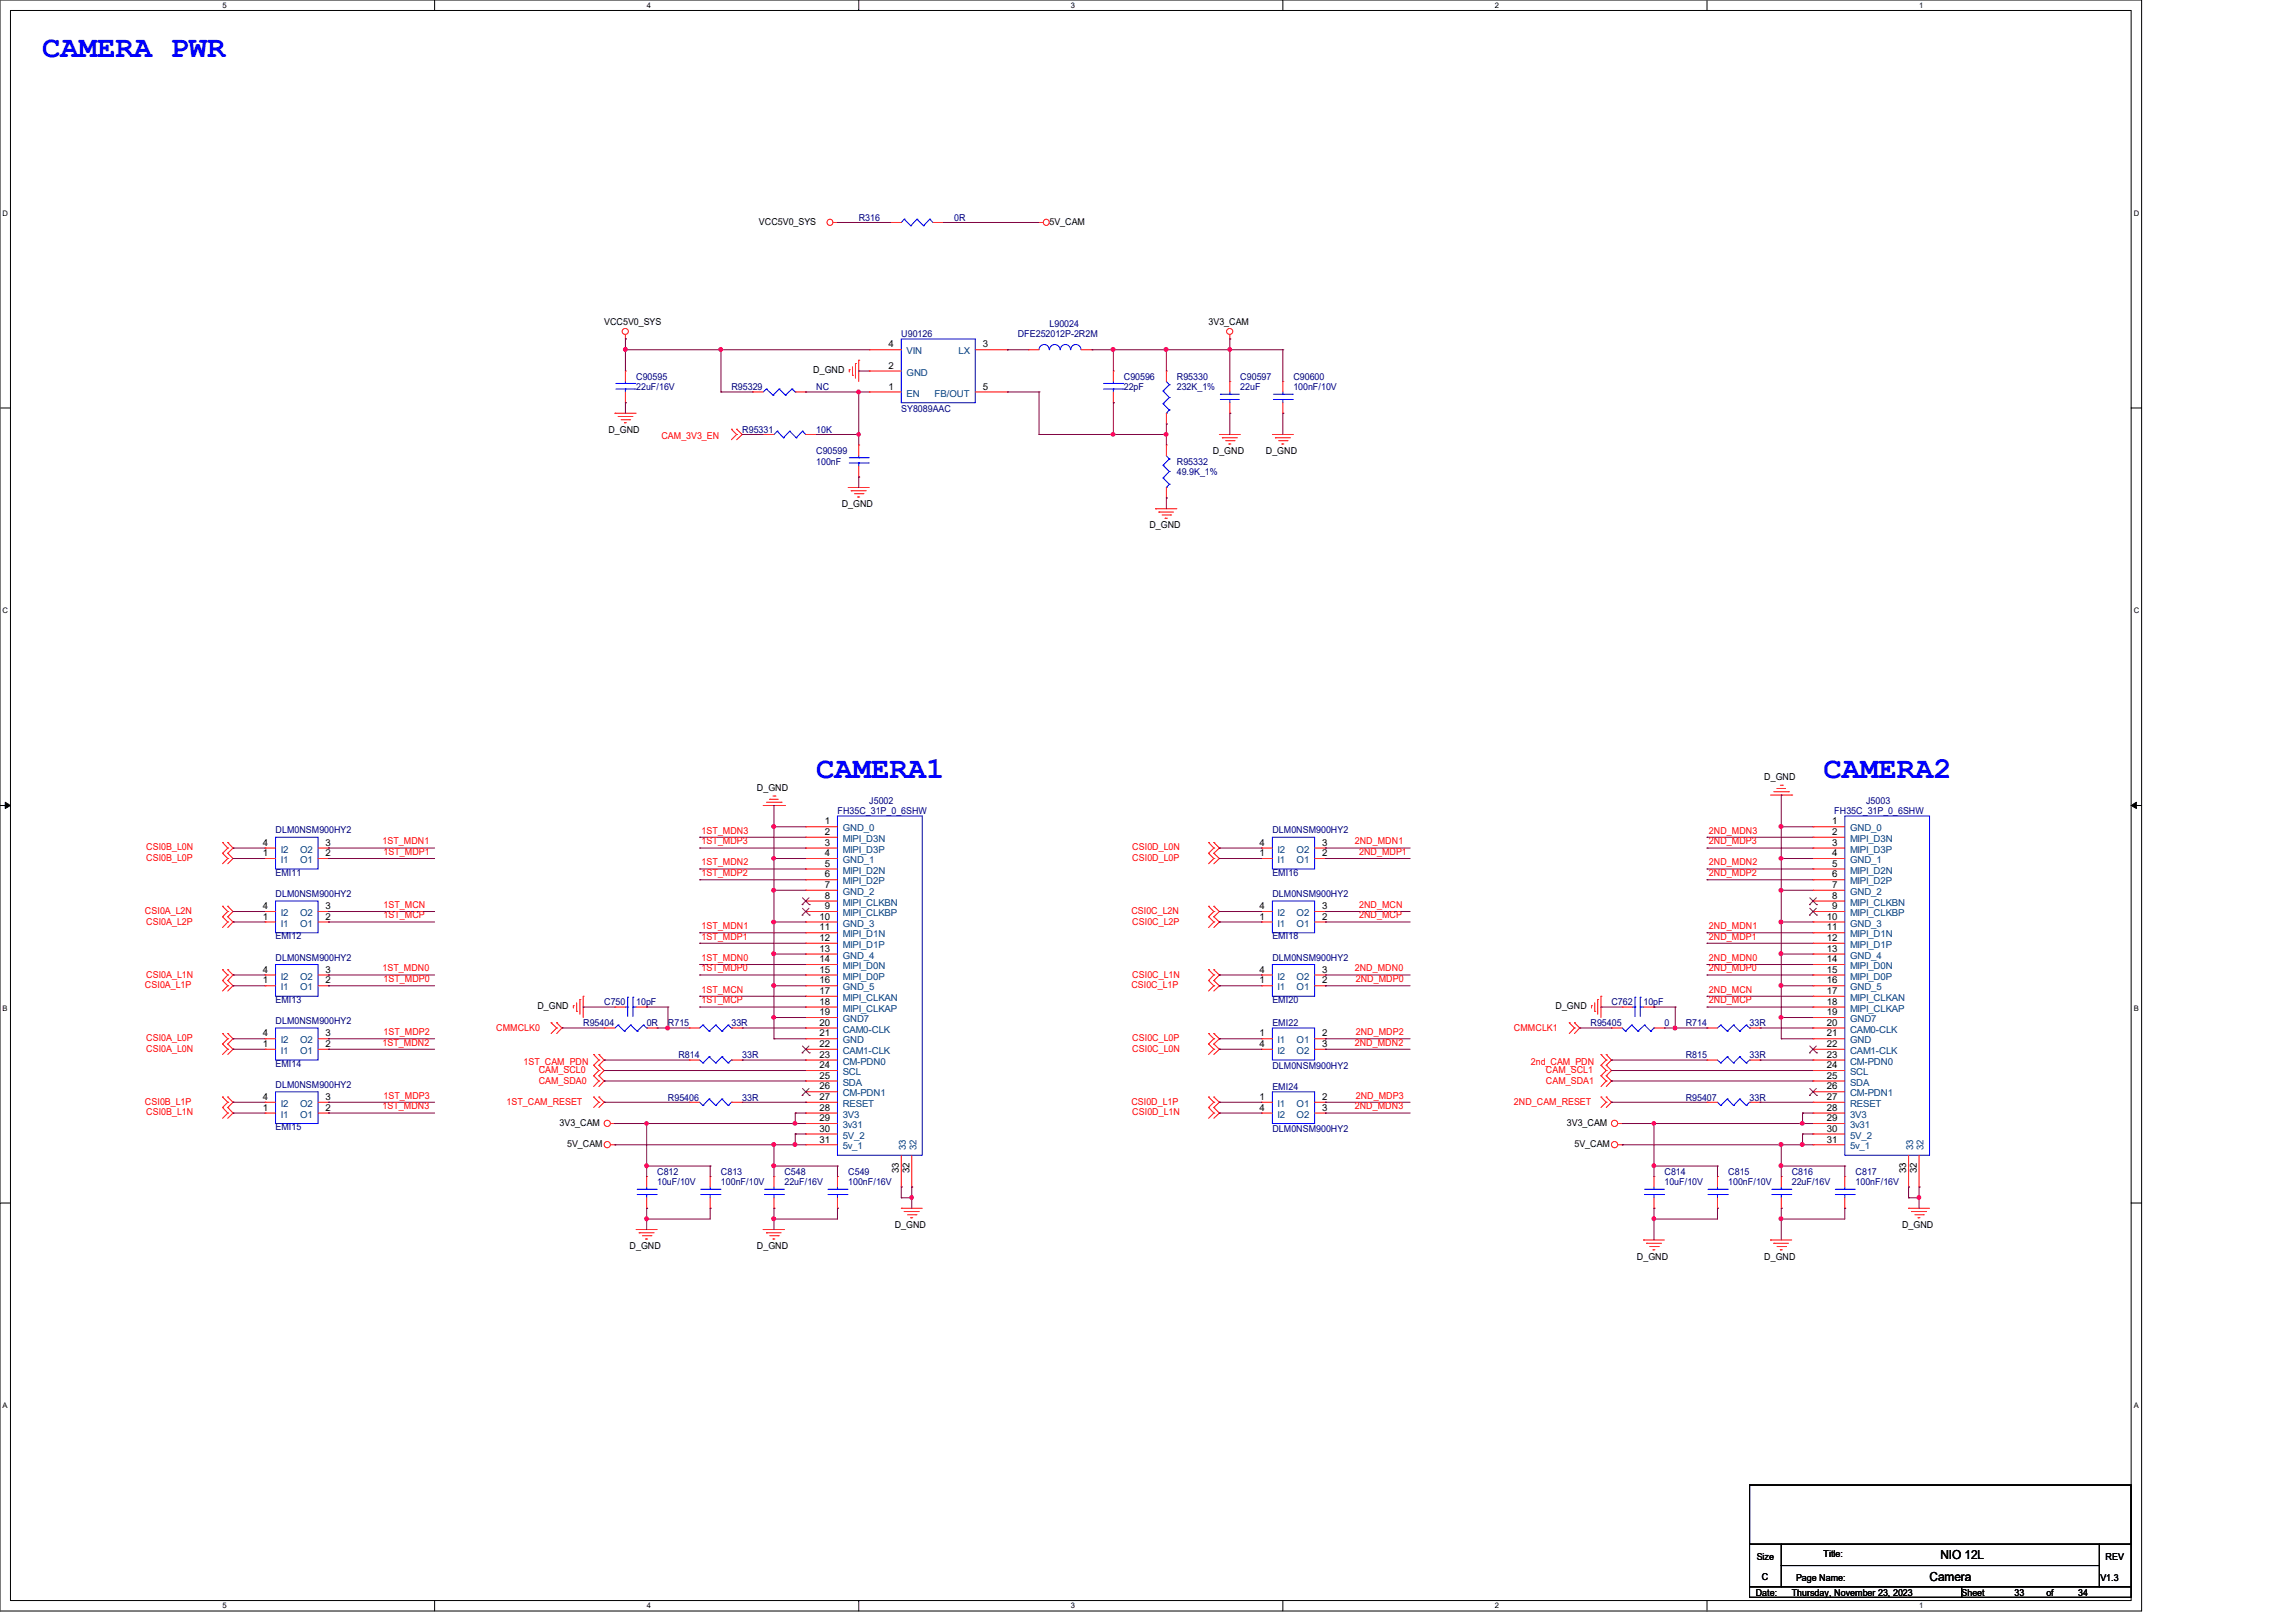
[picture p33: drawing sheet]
<svg xmlns="http://www.w3.org/2000/svg" width="297mm" height="210mm" viewBox="0 0 297 210" stroke-linecap="round" stroke-linejoin="round" font-family="sans-serif">
<defs><g id="words">
<g font-size="3.9" fill="#00f">
<text x="5.5" y="7.4">CAMERA PWR</text>
<text x="105.6" y="100.7">CAMERA1</text>
<text x="235.9" y="100.7">CAMERA2</text>
</g>
<g font-size="1.6">
<text x="251" y="201.7">NIO 12L</text>
<text x="249.6" y="204.6">Camera</text>
</g>
<g font-size="1.2">
<text x="98.2" y="29.1">VCC5V0_SYS</text>
<text x="135.8" y="29.1">5V_CAM</text>
<text x="78.1" y="42">VCC5V0_SYS</text>
<text x="156.3" y="42">3V3_CAM</text>
<text x="114.9" y="47.7">2</text>
<text x="114.9" y="45">4</text>
<text x="127.1" y="45">3</text>
<text x="105.2" y="48.3">D_GND</text>
<text x="114.9" y="50.4">1</text>
<text x="127.1" y="50.4">5</text>
<text x="78.7" y="56">D_GND</text>
<text x="156.9" y="58.7">D_GND</text>
<text x="163.7" y="58.7">D_GND</text>
<text x="108.9" y="65.6">D_GND</text>
<text x="148.7" y="68.3">D_GND</text>
<text x="228.2" y="101">D_GND</text>
<text x="97.9" y="102.4">D_GND</text>
<text x="106.7" y="106.7">1</text>
<text x="237" y="106.7">1</text>
<text x="34" y="110.8">1</text>
<text x="34" y="109.4">4</text>
<text x="42.1" y="110.8">2</text>
<text x="42.1" y="109.4">3</text>
<text x="106.7" y="108">2</text>
<text x="106.7" y="109.4">3</text>
<text x="106.7" y="112.1">5</text>
<text x="106.7" y="113.5">6</text>
<text x="106.7" y="110.8">4</text>
<text x="162.9" y="110.8">1</text>
<text x="162.9" y="109.4">4</text>
<text x="171" y="110.8">2</text>
<text x="171" y="109.4">3</text>
<text x="237" y="108">2</text>
<text x="237" y="109.4">3</text>
<text x="237" y="112.1">5</text>
<text x="237" y="113.5">6</text>
<text x="237" y="110.8">4</text>
<text x="34" y="119">1</text>
<text x="34" y="117.6">4</text>
<text x="42.1" y="119">2</text>
<text x="42.1" y="117.6">3</text>
<text x="106" y="119">10</text>
<text x="106.7" y="114.9">7</text>
<text x="106.7" y="116.3">8</text>
<text x="106.7" y="117.6">9</text>
<text x="162.9" y="119">1</text>
<text x="162.9" y="117.6">4</text>
<text x="171" y="119">2</text>
<text x="171" y="117.6">3</text>
<text x="236.3" y="119">10</text>
<text x="237" y="114.9">7</text>
<text x="237" y="116.3">8</text>
<text x="237" y="117.6">9</text>
<text x="34" y="125.9">4</text>
<text x="42.1" y="125.9">3</text>
<text x="106" y="120.4">11</text>
<text x="106" y="121.8">12</text>
<text x="106" y="123.1">13</text>
<text x="106" y="124.5">14</text>
<text x="106" y="125.9">15</text>
<text x="162.9" y="125.9">4</text>
<text x="171" y="125.9">3</text>
<text x="236.3" y="120.4">11</text>
<text x="236.3" y="121.8">12</text>
<text x="236.3" y="123.1">13</text>
<text x="236.3" y="124.5">14</text>
<text x="236.3" y="125.9">15</text>
<text x="34" y="127.3">1</text>
<text x="42.1" y="127.3">2</text>
<text x="69.5" y="130.6">D_GND</text>
<text x="106" y="127.3">16</text>
<text x="106" y="128.6">17</text>
<text x="106" y="130">18</text>
<text x="106" y="131.4">19</text>
<text x="162.9" y="127.3">1</text>
<text x="171" y="127.3">2</text>
<text x="201.2" y="130.6">D_GND</text>
<text x="236.3" y="127.3">16</text>
<text x="236.3" y="128.6">17</text>
<text x="236.3" y="130">18</text>
<text x="236.3" y="131.4">19</text>
<text x="34" y="135.5">1</text>
<text x="34" y="134.1">4</text>
<text x="42.1" y="135.5">2</text>
<text x="42.1" y="134.1">3</text>
<text x="106" y="132.7">20</text>
<text x="106" y="134.1">21</text>
<text x="106" y="135.5">22</text>
<text x="106" y="136.9">23</text>
<text x="162.9" y="134.1">1</text>
<text x="162.9" y="135.5">4</text>
<text x="171" y="134.1">2</text>
<text x="171" y="135.5">3</text>
<text x="236.3" y="132.7">20</text>
<text x="236.3" y="134.1">21</text>
<text x="236.3" y="135.5">22</text>
<text x="236.3" y="136.9">23</text>
<text x="34" y="143.7">1</text>
<text x="34" y="142.3">4</text>
<text x="42.1" y="143.7">2</text>
<text x="42.1" y="142.3">3</text>
<text x="106" y="138.2">24</text>
<text x="106" y="139.6">25</text>
<text x="106" y="141">26</text>
<text x="106" y="142.3">27</text>
<text x="106" y="143.7">28</text>
<text x="162.9" y="142.3">1</text>
<text x="162.9" y="143.7">4</text>
<text x="171" y="142.3">2</text>
<text x="171" y="143.7">3</text>
<text x="236.3" y="138.2">24</text>
<text x="236.3" y="139.6">25</text>
<text x="236.3" y="141">26</text>
<text x="236.3" y="142.3">27</text>
<text x="236.3" y="143.7">28</text>
<text x="72.4" y="145.7">3V3_CAM</text>
<text x="73.4" y="148.4">5V_CAM</text>
<text x="106" y="145.1">29</text>
<text x="106" y="146.4">30</text>
<text x="106" y="147.8">31</text>
<text x="202.7" y="145.7">3V3_CAM</text>
<text x="203.7" y="148.4">5V_CAM</text>
<text x="236.3" y="145.1">29</text>
<text x="236.3" y="146.4">30</text>
<text x="236.3" y="147.8">31</text>
<text x="116.3" y="151.8" transform="rotate(-90 116.3 151.8)">33</text>
<text x="117.6" y="151.8" transform="rotate(-90 117.6 151.8)">32</text>
<text x="246.6" y="151.8" transform="rotate(-90 246.6 151.8)">33</text>
<text x="247.9" y="151.8" transform="rotate(-90 247.9 151.8)">32</text>
<text x="81.4" y="161.6">D_GND</text>
<text x="97.9" y="161.6">D_GND</text>
<text x="115.7" y="158.9">D_GND</text>
<text x="246" y="158.9">D_GND</text>
<text x="211.8" y="163">D_GND</text>
<text x="228.2" y="163">D_GND</text>
<text x="227.2" y="201.8">Size</text>
<text x="235.9" y="201.5">Title:</text>
<text x="272.4" y="201.8">REV</text>
<text x="227.1" y="206.5">Date:</text>
<text x="227.9" y="204.4">C</text>
<text x="231.8" y="206.5">Thursday, November 23, 2023</text>
<text x="232.3" y="204.6">Page Name:</text>
<text x="253.7" y="206.5">Sheet</text>
<text x="260.6" y="206.5">33</text>
<text x="264.7" y="206.5">of</text>
<text x="268.8" y="206.5">34</text>
<text x="271.7" y="204.6">V1.3</text>
</g>
<g font-size="1.2" fill="#00007f">
<text x="111.1" y="28.6">R316</text>
<text x="123.4" y="28.6">0R</text>
<text x="116.6" y="43.6">U90126</text>
<text x="131.7" y="43.6">DFE252012P-2R2M</text>
<text x="135.8" y="42.3">L90024</text>
<text x="82.3" y="49.2">C90595</text>
<text x="82.3" y="50.5">22uF/16V</text>
<text x="94.6" y="50.5">R95329</text>
<text x="105.6" y="50.5">NC</text>
<text x="116.6" y="53.3">SY8089AAC</text>
<text x="145.4" y="49.2">C90596</text>
<text x="145.4" y="50.5">22pF</text>
<text x="152.2" y="49.2">R95330</text>
<text x="152.2" y="50.5">232K_1%</text>
<text x="160.4" y="49.2">C90597</text>
<text x="160.4" y="50.5">22uF</text>
<text x="167.3" y="49.2">C90600</text>
<text x="167.3" y="50.5">100nF/10V</text>
<text x="96" y="56">R95331</text>
<text x="105.6" y="56">10K</text>
<text x="105.6" y="58.7">C90599</text>
<text x="105.6" y="60.1">100nF</text>
<text x="152.2" y="60.1">R95332</text>
<text x="152.2" y="61.5">49.9K_1%</text>
<text x="35.6" y="107.8">DLM0NSM900HY2</text>
<text x="108.3" y="105.4">FH35C_31P_0_6SHW</text>
<text x="112.4" y="104">J5002</text>
<text x="164.6" y="107.8">DLM0NSM900HY2</text>
<text x="237.3" y="105.4">FH35C_31P_0_6SHW</text>
<text x="241.4" y="104">J5003</text>
<text x="35.6" y="113.3">EMI11</text>
<text x="164.6" y="113.3">EMI16</text>
<text x="35.6" y="116.1">DLM0NSM900HY2</text>
<text x="164.6" y="116.1">DLM0NSM900HY2</text>
<text x="35.6" y="121.5">EMI12</text>
<text x="35.6" y="124.3">DLM0NSM900HY2</text>
<text x="164.6" y="121.5">EMI18</text>
<text x="164.6" y="124.3">DLM0NSM900HY2</text>
<text x="35.6" y="129.8">EMI13</text>
<text x="78.1" y="130">C750</text>
<text x="82.3" y="130">10pF</text>
<text x="164.6" y="129.8">EMI20</text>
<text x="208.4" y="130">C762</text>
<text x="212.6" y="130">10pF</text>
<text x="35.6" y="132.5">DLM0NSM900HY2</text>
<text x="75.4" y="132.8">R95404</text>
<text x="83.7" y="132.8">0R</text>
<text x="86.4" y="132.8">R715</text>
<text x="87.8" y="136.9">R814</text>
<text x="94.6" y="132.8">33R</text>
<text x="96" y="136.9">33R</text>
<text x="164.6" y="132.8">EMI22</text>
<text x="205.7" y="132.8">R95405</text>
<text x="215.3" y="132.8">0</text>
<text x="218.1" y="136.9">R815</text>
<text x="218.1" y="132.8">R714</text>
<text x="226.3" y="136.9">33R</text>
<text x="226.3" y="132.8">33R</text>
<text x="35.6" y="138">EMI14</text>
<text x="35.6" y="140.8">DLM0NSM900HY2</text>
<text x="86.4" y="142.4">R95406</text>
<text x="96" y="142.4">33R</text>
<text x="164.6" y="138.3">DLM0NSM900HY2</text>
<text x="164.6" y="141">EMI24</text>
<text x="218.1" y="142.4">R95407</text>
<text x="226.3" y="142.4">33R</text>
<text x="35.6" y="146.3">EMI15</text>
<text x="164.6" y="146.5">DLM0NSM900HY2</text>
<text x="85" y="152">C812</text>
<text x="85" y="153.4">10uF/10V</text>
<text x="93.3" y="152">C813</text>
<text x="93.3" y="153.4">100nF/10V</text>
<text x="101.5" y="152">C548</text>
<text x="101.5" y="153.4">22uF/16V</text>
<text x="109.7" y="152">C549</text>
<text x="109.7" y="153.4">100nF/16V</text>
<text x="215.3" y="152">C814</text>
<text x="215.3" y="153.4">10uF/10V</text>
<text x="223.6" y="152">C815</text>
<text x="223.6" y="153.4">100nF/10V</text>
<text x="231.8" y="152">C816</text>
<text x="231.8" y="153.4">22uF/16V</text>
<text x="240" y="152">C817</text>
<text x="240" y="153.4">100nF/16V</text>
</g>
<g font-size="1.2" fill="#003f7f">
<text x="117.3" y="45.8">VIN</text>
<text x="124" y="45.8">LX</text>
<text x="117.3" y="51.3">EN</text>
<text x="117.3" y="48.6">GND</text>
<text x="120.9" y="51.3">FB/OUT</text>
<text x="109" y="107.6">GND_0</text>
<text x="239.3" y="107.6">GND_0</text>
<text x="36.3" y="111.7">I1</text>
<text x="36.3" y="110.3">I2</text>
<text x="38.8" y="111.7">O1</text>
<text x="38.8" y="110.3">O2</text>
<text x="109" y="108.9">MIPI_D3N</text>
<text x="109" y="110.3">MIPI_D3P</text>
<text x="109" y="113">MIPI_D2N</text>
<text x="109" y="111.7">GND_1</text>
<text x="165.3" y="111.7">I1</text>
<text x="165.3" y="110.3">I2</text>
<text x="167.7" y="111.7">O1</text>
<text x="167.7" y="110.3">O2</text>
<text x="239.3" y="108.9">MIPI_D3N</text>
<text x="239.3" y="110.3">MIPI_D3P</text>
<text x="239.3" y="113">MIPI_D2N</text>
<text x="239.3" y="111.7">GND_1</text>
<text x="36.3" y="119.9">I1</text>
<text x="36.3" y="118.5">I2</text>
<text x="38.8" y="119.9">O1</text>
<text x="38.8" y="118.5">O2</text>
<text x="109" y="115.8">GND_2</text>
<text x="109" y="114.4">MIPI_D2P</text>
<text x="109" y="117.2">MIPI_CLKBN</text>
<text x="109" y="118.5">MIPI_CLKBP</text>
<text x="109" y="119.9">GND_3</text>
<text x="165.3" y="119.9">I1</text>
<text x="165.3" y="118.5">I2</text>
<text x="167.7" y="119.9">O1</text>
<text x="167.7" y="118.5">O2</text>
<text x="239.3" y="115.8">GND_2</text>
<text x="239.3" y="114.4">MIPI_D2P</text>
<text x="239.3" y="117.2">MIPI_CLKBN</text>
<text x="239.3" y="118.5">MIPI_CLKBP</text>
<text x="239.3" y="119.9">GND_3</text>
<text x="109" y="121.3">MIPI_D1N</text>
<text x="109" y="122.6">MIPI_D1P</text>
<text x="109" y="124">GND_4</text>
<text x="109" y="125.4">MIPI_D0N</text>
<text x="239.3" y="121.3">MIPI_D1N</text>
<text x="239.3" y="122.6">MIPI_D1P</text>
<text x="239.3" y="124">GND_4</text>
<text x="239.3" y="125.4">MIPI_D0N</text>
<text x="36.3" y="128.1">I1</text>
<text x="36.3" y="126.7">I2</text>
<text x="38.8" y="128.1">O1</text>
<text x="38.8" y="126.7">O2</text>
<text x="109" y="126.7">MIPI_D0P</text>
<text x="109" y="128.1">GND_5</text>
<text x="109" y="129.5">MIPI_CLKAN</text>
<text x="109" y="130.9">MIPI_CLKAP</text>
<text x="165.3" y="128.1">I1</text>
<text x="165.3" y="126.7">I2</text>
<text x="167.7" y="128.1">O1</text>
<text x="167.7" y="126.7">O2</text>
<text x="239.3" y="126.7">MIPI_D0P</text>
<text x="239.3" y="128.1">GND_5</text>
<text x="239.3" y="129.5">MIPI_CLKAN</text>
<text x="239.3" y="130.9">MIPI_CLKAP</text>
<text x="36.3" y="136.4">I1</text>
<text x="36.3" y="135">I2</text>
<text x="38.8" y="136.4">O1</text>
<text x="38.8" y="135">O2</text>
<text x="109" y="132.3">GND7</text>
<text x="109" y="133.6">CAM0-CLK</text>
<text x="109" y="135">GND</text>
<text x="109" y="136.4">CAM1-CLK</text>
<text x="109" y="137.8">CM-PDN0</text>
<text x="165.3" y="135">I1</text>
<text x="165.3" y="136.4">I2</text>
<text x="167.7" y="135">O1</text>
<text x="167.7" y="136.4">O2</text>
<text x="239.3" y="132.3">GND7</text>
<text x="239.3" y="133.6">CAM0-CLK</text>
<text x="239.3" y="135">GND</text>
<text x="239.3" y="136.4">CAM1-CLK</text>
<text x="239.3" y="137.8">CM-PDN0</text>
<text x="36.3" y="143.2">I2</text>
<text x="38.8" y="143.2">O2</text>
<text x="109" y="139.1">SCL</text>
<text x="109" y="140.5">SDA</text>
<text x="109" y="141.9">CM-PDN1</text>
<text x="109" y="143.2">RESET</text>
<text x="165.3" y="143.2">I1</text>
<text x="167.7" y="143.2">O1</text>
<text x="239.3" y="139.1">SCL</text>
<text x="239.3" y="140.5">SDA</text>
<text x="239.3" y="141.9">CM-PDN1</text>
<text x="239.3" y="143.2">RESET</text>
<text x="36.3" y="144.6">I1</text>
<text x="38.8" y="144.6">O1</text>
<text x="109" y="144.6">3V3</text>
<text x="109" y="146">3v31</text>
<text x="109" y="147.3">5V_2</text>
<text x="109" y="148.7">5v_1</text>
<text x="117.2" y="148.8" transform="rotate(-90 117.2 148.8)">33</text>
<text x="118.5" y="148.8" transform="rotate(-90 118.5 148.8)">32</text>
<text x="165.3" y="144.6">I2</text>
<text x="167.7" y="144.6">O2</text>
<text x="239.3" y="144.6">3V3</text>
<text x="239.3" y="146">3v31</text>
<text x="239.3" y="147.3">5V_2</text>
<text x="239.3" y="148.7">5v_1</text>
<text x="247.5" y="148.8" transform="rotate(-90 247.5 148.8)">33</text>
<text x="248.8" y="148.8" transform="rotate(-90 248.8 148.8)">32</text>
</g>
<g font-size="1.2" fill="#f00">
<text x="85.6" y="56.8">CAM_3V3_EN</text>
<text x="90.8" y="107.9">1ST_MDN3</text>
<text x="221.1" y="107.9">2ND_MDN3</text>
<text x="18.9" y="110">CSI0B_L0N</text>
<text x="18.9" y="111.4">CSI0B_L0P</text>
<text x="49.5" y="109.3">1ST_MDN1</text>
<text x="49.6" y="110.6">1ST_MDP1</text>
<text x="90.8" y="109.3">1ST_MDP3</text>
<text x="90.8" y="112">1ST_MDN2</text>
<text x="90.8" y="113.4">1ST_MDP2</text>
<text x="146.5" y="110">CSI0D_L0N</text>
<text x="146.5" y="111.4">CSI0D_L0P</text>
<text x="175.3" y="109.3">2ND_MDN1</text>
<text x="175.8" y="110.6">2ND_MDP1</text>
<text x="221.1" y="109.3">2ND_MDP3</text>
<text x="221.1" y="112">2ND_MDN2</text>
<text x="221.1" y="113.4">2ND_MDP2</text>
<text x="18.8" y="118.3">CSI0A_L2N</text>
<text x="18.9" y="119.6">CSI0A_L2P</text>
<text x="49.6" y="117.5">1ST_MCN</text>
<text x="49.6" y="118.8">1ST_MCP</text>
<text x="146.3" y="118.3">CSI0C_L2N</text>
<text x="146.5" y="119.6">CSI0C_L2P</text>
<text x="175.8" y="117.5">2ND_MCN</text>
<text x="175.8" y="118.8">2ND_MCP</text>
<text x="49.5" y="125.7">1ST_MDN0</text>
<text x="90.8" y="120.2">1ST_MDN1</text>
<text x="90.8" y="121.6">1ST_MDP1</text>
<text x="90.8" y="124.3">1ST_MDN0</text>
<text x="90.8" y="125.7">1ST_MDP0</text>
<text x="175.3" y="125.7">2ND_MDN0</text>
<text x="221.1" y="120.2">2ND_MDN1</text>
<text x="221.1" y="121.6">2ND_MDP1</text>
<text x="221.1" y="124.3">2ND_MDN0</text>
<text x="221.1" y="125.7">2ND_MDP0</text>
<text x="18.8" y="127.8">CSI0A_L1P</text>
<text x="18.9" y="126.5">CSI0A_L1N</text>
<text x="49.6" y="127.1">1ST_MDP0</text>
<text x="90.8" y="128.4">1ST_MCN</text>
<text x="90.8" y="129.8">1ST_MCP</text>
<text x="146.3" y="127.8">CSI0C_L1P</text>
<text x="146.5" y="126.5">CSI0C_L1N</text>
<text x="175.4" y="127.1">2ND_MDP0</text>
<text x="221.1" y="128.4">2ND_MCN</text>
<text x="221.1" y="129.8">2ND_MCP</text>
<text x="18.9" y="134.7">CSI0A_L0P</text>
<text x="18.9" y="136.1">CSI0A_L0N</text>
<text x="49.5" y="135.3">1ST_MDN2</text>
<text x="49.6" y="133.9">1ST_MDP2</text>
<text x="64.2" y="133.4">CMMCLK0</text>
<text x="67.7" y="137.8">1ST_CAM_PDN</text>
<text x="146.5" y="134.7">CSI0C_L0P</text>
<text x="146.5" y="136.1">CSI0C_L0N</text>
<text x="175.3" y="135.3">2ND_MDN2</text>
<text x="175.4" y="133.9">2ND_MDP2</text>
<text x="195.8" y="133.4">CMMCLK1</text>
<text x="198" y="137.8">2nd_CAM_PDN</text>
<text x="18.8" y="143">CSI0B_L1P</text>
<text x="49.5" y="143.6">1ST_MDN3</text>
<text x="49.6" y="142.2">1ST_MDP3</text>
<text x="65.5" y="143">1ST_CAM_RESET</text>
<text x="69.7" y="140.2">CAM_SDA0</text>
<text x="69.7" y="138.9">CAM_SCL0</text>
<text x="146.3" y="143">CSI0D_L1P</text>
<text x="175.3" y="143.6">2ND_MDN3</text>
<text x="175.4" y="142.2">2ND_MDP3</text>
<text x="195.8" y="143">2ND_CAM_RESET</text>
<text x="200" y="140.2">CAM_SDA1</text>
<text x="200" y="138.9">CAM_SCL1</text>
<text x="18.9" y="144.3">CSI0B_L1N</text>
<text x="146.5" y="144.3">CSI0D_L1N</text>
</g>
<g font-size="1">
<text x="28.8" y="1">5</text>
<text x="83.7" y="1">4</text>
<text x="138.5" y="1">3</text>
<text x="193.4" y="1">2</text>
<text x="248.2" y="1">1</text>
<text x=".3" y="27.9">D</text>
<text x="276" y="27.9">D</text>
<text x=".3" y="79.4">C</text>
<text x="276" y="79.4">C</text>
<text x=".3" y="130.8">B</text>
<text x="276" y="130.8">B</text>
<text x=".3" y="182.2">A</text>
<text x="276" y="182.2">A</text>
<text x="28.8" y="208.1">5</text>
<text x="83.7" y="208.1">4</text>
<text x="138.5" y="208.1">3</text>
<text x="193.4" y="208.1">2</text>
<text x="248.2" y="208.1">1</text>
</g>
</g></defs>
<g fill="none" stroke="#000" stroke-width=".13">
<path d="M0 0h277v208.5h-277zM1.4 1.4h274.3v205.7h-274.3zM56.2 0v1.4M111.1 0v1.4M165.9 0v1.4M220.8 0v1.4M0 52.8h1.4M275.7 52.8h1.3M0 104.2h1.4M.7 103.8l.7 .4-.7 .4zM275.7 104.2l.7-.4v.8zM275.7 104.2h1.3"/>
<path d="M0 155.7h1.4M275.7 155.7h1.3M226.3 192.2h49.4v7.6h-49.4zM226.3 199.8h4.1v5.5h-4.1zM230.4 199.8h41.2v2.8h-41.2zM271.6 199.8h4.1v5.5h-4.1zM56.2 207.1v1.4M111.1 207.1v1.4M165.9 207.1v1.4M220.8 207.1v1.4M226.3 205.3h27.4v1.4h-27.4zM230.4 202.6h41.2v2.7h-41.2z"/>
<path d="M253.7 205.3h22v1.4h-22z"/>
</g>
<path d="M.7 103.8l.7 .4-.7 .4zM275.7 104.2l.7-.4v.8z" fill="#000"/>
<g fill="none" stroke="#f00" stroke-width=".13">
<path d="M107.8 28.8h.5M108.3 28.8h.1M115.2 28.8h.1M115.2 28.8h1.4M120.7 28.8h1.3M122 28.8h.1M134.4 28.8h.1M134.4 28.8h.6M79.5 53.5h.1M79.5 53.5h2.8M80 53.9h.1M80 53.9h1.9"/>
<path d="M80.3 54.3h1.1M80.8 54.7h.1M80.8 54.7h.2M80.9 43.9h.1M80.9 48h.1M80.9 52.1h.1M80.9 43.3v.6M80.9 48v1.4M80.9 50.7v1.4M81.4 54.3h.1M94.6 55.5h.1M94.6 55.5l.7 .7"/>
<path d="M95.3 56.2h.1M95.3 55.5h.1M95.3 56.2l-.7 .7M95.3 55.5l.7 .7M96 56.2h.1M96 56.2l-.7 .7M97.4 50.7h.1M97.4 50.7h1.3M98.7 56.2h.1M98.7 56.2h1.4M102.9 50.7h1.3M104.2 50.7h.1"/>
<path d="M104.2 56.2h1.4M105.6 56.2h.1M109.9 47.8h.1M109.9 47.8v.3M110.3 48.6h.1M110.3 47.5v1.1M110.7 47h.1M110.7 47v1.9M111.1 46.6h.1M111.1 57.6h.1M111.1 46.6v2.8M111.1 57.6v1.4"/>
<path d="M112.4 50.7h.1M112.4 48h.1M112.4 45.3h.1M112.4 50.7h4.2M112.4 48h4.2M112.4 45.3h4.2M126.2 50.7h4.1M126.2 45.3h4.1M130.3 45.3h.1M130.3 50.7h.1M133 45.3h.1M133 45.3h1.4"/>
<path d="M139.9 45.3h1.4M141.3 45.3h.1M144 48h.1M144 52.1h.1M144 48v1.4M144 50.7v1.4M150.9 48h.1M150.9 54.9h.1M150.9 57.6h.1M150.9 48v1.4M150.9 53.5v1.4M150.9 57.6v1.4"/>
<path d="M157.7 56.2h.1M157.7 56.2h2.7M158.1 56.6h.1M158.1 56.6h2M158.5 57h1.1M159 57.4h.1M159 57.4h.2M159.1 43.9h.1M159.1 49.4h.1M159.1 53.5h.1M159.1 43.3v.6M159.1 49.4v1.3"/>
<path d="M159.1 52.1v1.4M159.6 57h.1M164.6 56.2h.1M164.6 56.2h2.7M165 56.6h.1M165 56.6h1.9M165.4 57h1.1M165.8 57.4h.1M165.8 57.4h.3M165.9 49.4h.1M165.9 53.5h.1M165.9 49.4v1.3"/>
<path d="M165.9 52.1v1.4M166.5 57h.1M109.7 63.1h.1M109.7 63.1h2.7M110.1 63.5h.1M110.1 63.5h2M110.5 63.9h1.1M111 64.3h.1M111 64.3h.2M111.1 61.7h.1M111.1 60.3v1.4M111.6 63.9h.1"/>
<path d="M149.5 65.8h.1M149.5 65.8h2.7M149.9 66.3h.1M149.9 66.3h1.9M150.3 66.6h1.1M150.7 67.1h.1M150.7 67.1h.3M150.9 64.4h.1M150.9 63.1v1.3M151.4 66.6h.1M28.8 109h.1M28.8 110.4h.1"/>
<path d="M28.8 117.3h.1M28.8 118.6h.1M28.8 109l.7 .7M28.8 110.4l.7 .7M28.8 117.3l.7 .6M28.8 118.6l.7 .7M29.5 109.7h.1M29.5 109h.1M29.5 111.1h.1M29.5 110.4h.1M29.5 117.9h.1M29.5 117.3h.1"/>
<path d="M29.5 119.3h.1M29.5 118.6h.1M29.5 109.7l-.7 .7M29.5 109l.6 .7M29.5 111.1l-.7 .7M29.5 110.4l.6 .7M29.5 117.9l-.7 .7M29.5 117.3l.6 .6M29.5 119.3l-.7 .7M29.5 118.6l.6 .7M30.1 109.7h.1M30.1 111.1h.1"/>
<path d="M30.1 117.9h.1M30.1 119.3h.1M30.1 109.7l-.6 .7M30.1 111.1l-.6 .7M30.1 117.9l-.6 .7M30.1 119.3l-.6 .7M34.3 111.1h.1M34.3 109.7h.1M34.3 119.3h.1M34.3 117.9h.1M34.3 111.1h1.3M34.3 109.7h1.3"/>
<path d="M34.3 119.3h1.3M34.3 117.9h1.3M41.1 111.1h1.4M41.1 109.7h1.4M41.1 119.3h1.4M41.1 117.9h1.4M42.5 111.1h.1M42.5 109.7h.1M42.5 119.3h.1M42.5 117.9h.1M98.7 104.2h2.8M99.1 103.8h1.9"/>
<path d="M99.6 103.4h.1M99.6 103.4h1.1M100 103h.2M100.2 103h.1M101 103.8h.1M101.5 104.2h.1M104.2 107h.1M104.2 108.3h.1M104.2 115.2h.1M104.2 109.7h.1M104.2 112.4h.1M104.2 113.8h.1"/>
<path d="M104.2 111.1h.1M104.2 116.6h.1M104.2 117.9h.1M104.2 119.3h.1M104.2 111.1h4.1M104.2 109.7h4.1M104.2 119.3h4.1M104.2 117.9h4.1M104.2 107h4.1M104.2 108.3h4.1M104.2 115.2h4.1M104.2 112.4h4.1"/>
<path d="M104.2 113.8h4.1M104.2 116.6h4.1M156.3 109h.1M156.3 110.4h.1M156.3 117.3h.1M156.3 118.6h.1M156.3 109l.7 .7M156.3 110.4l.7 .7M156.3 117.3l.7 .6M156.3 118.6l.7 .7M157 109.7h.1M157 109h.1"/>
<path d="M157 111.1h.1M157 110.4h.1M157 117.9h.1M157 117.3h.1M157 119.3h.1M157 118.6h.1M157 109.7l-.7 .7M157 109l.7 .7M157 111.1l-.7 .7M157 110.4l.7 .7M157 117.9l-.7 .7M157 117.3l.7 .6"/>
<path d="M157 119.3l-.7 .7M157 118.6l.7 .7M157.7 109.7h.1M157.7 111.1h.1M157.7 117.9h.1M157.7 119.3h.1M157.7 109.7l-.7 .7M157.7 111.1l-.7 .7M157.7 117.9l-.7 .7M157.7 119.3l-.7 .7M163.2 111.1h.1M163.2 109.7h.1"/>
<path d="M163.2 119.3h.1M163.2 117.9h.1M163.2 111.1h1.4M163.2 109.7h1.4M163.2 119.3h1.4M163.2 117.9h1.4M170.1 111.1h1.4M170.1 109.7h1.4M170.1 119.3h1.4M170.1 117.9h1.4M171.5 111.1h.1M171.5 109.7h.1"/>
<path d="M171.5 119.3h.1M171.5 117.9h.1M229 102.9h2.8M229.4 102.4h2M229.9 102h.1M229.9 102h1.1M230.3 101.6h.2M230.5 101.6h.1M231.4 102.4h.1M231.8 102.9h.1M234.5 107h.1M234.5 108.3h.1"/>
<path d="M234.5 115.2h.1M234.5 109.7h.1M234.5 112.4h.1M234.5 113.8h.1M234.5 111.1h.1M234.5 116.6h.1M234.5 117.9h.1M234.5 119.3h.1M234.5 111.1h4.1M234.5 109.7h4.1M234.5 119.3h4.1M234.5 117.9h4.1"/>
<path d="M234.5 107h4.1M234.5 108.3h4.1M234.5 115.2h4.1M234.5 112.4h4.1M234.5 113.8h4.1M234.5 116.6h4.1M28.8 125.5h.1M28.8 126.9h.1M28.8 133.7h.1M28.8 135.1h.1M28.8 125.5l.7 .7M28.8 126.9l.7 .7"/>
<path d="M28.8 133.7l.7 .7M28.8 135.1l.7 .7M29.5 126.2h.1M29.5 125.5h.1M29.5 127.6h.1M29.5 126.9h.1M29.5 134.4h.1M29.5 133.7h.1M29.5 135.8h.1M29.5 135.1h.1M29.5 126.2l-.7 .7M29.5 125.5l.6 .7"/>
<path d="M29.5 127.6l-.7 .6M29.5 126.9l.6 .7M29.5 134.4l-.7 .7M29.5 133.7l.6 .7M29.5 135.8l-.7 .6M29.5 135.1l.6 .7M30.1 126.2h.1M30.1 127.6h.1M30.1 134.4h.1M30.1 135.8h.1M30.1 126.2l-.6 .7M30.1 127.6l-.6 .6"/>
<path d="M30.1 134.4l-.6 .7M30.1 135.8l-.6 .6M34.3 135.8h.1M34.3 134.4h.1M34.3 127.6h.1M34.3 126.2h.1M34.3 135.8h1.3M34.3 134.4h1.3M34.3 126.2h1.3M34.3 127.6h1.3M41.1 135.8h1.4M41.1 134.4h1.4"/>
<path d="M41.1 126.2h1.4M41.1 127.6h1.4M42.5 135.8h.1M42.5 134.4h.1M42.5 127.6h.1M42.5 126.2h.1M71.3 132.3h.1M71.3 132.3l.7 .7M72 133h.1M72 132.3h.1M72 133l-.7 .7M72 132.3l.7 .7"/>
<path d="M72.7 133h.1M72.7 133l-.7 .7M74.2 130.1h.1M74.2 130.1v.3M74.6 130.9h.1M74.6 129.8v1.1M75 129.3h.1M75 129.3v1.9M75.4 128.9h.1M75.4 128.9v2.8M76.8 139.2h.1M76.8 137.8h.1"/>
<path d="M76.8 136.4h.1M76.8 139.2l.7 .7M76.8 137.8l.7 .7M76.8 136.4l.7 .8M77.5 139.9h.1M77.5 139.2h.1M77.5 138.5h.1M77.5 137.8h.1M77.5 137.2h.1M77.5 136.4h.1M77.5 139.9l-.7 .7M77.5 139.2l.6 .7"/>
<path d="M77.5 138.5l-.7 .7M77.5 137.8l.6 .7M77.5 137.2l-.7 .6M77.5 136.4l.6 .8M78.1 139.9h.1M78.1 138.5h.1M78.1 137.2h.1M78.1 133h.1M78.1 139.9l-.6 .7M78.1 138.5l-.6 .7M78.1 137.2l-.6 .6M78.1 133h1.4"/>
<path d="M79.5 130.3h.1M79.5 130.3h1.4M82.3 130.3h1.4M83.7 130.3h.1M83.7 133h1.3M85 133h.1M89.2 137.2h.1M89.2 133h.1M89.2 137.2h1.3M89.2 133h1.3M94.6 137.2h1.4M94.6 133h1.4"/>
<path d="M96 137.2h.1M96 133h.1M104.2 120.7h.1M104.2 122h.1M104.2 123.4h.1M104.2 124.8h.1M104.2 126.2h.1M104.2 127.6h.1M104.2 128.9h.1M104.2 130.3h.1M104.2 131.7h.1M104.2 133h.1"/>
<path d="M104.2 134.4h.1M104.2 135.8h.1M104.2 137.2h.1M104.2 138.5h.1M104.2 139.9h.1M104.2 130.3h4.1M104.2 135.8h4.1M104.2 134.4h4.1M104.2 137.2h4.1M104.2 133h4.1M104.2 120.7h4.1M104.2 122h4.1"/>
<path d="M104.2 123.4h4.1M104.2 124.8h4.1M104.2 126.2h4.1M104.2 127.6h4.1M104.2 128.9h4.1M104.2 131.7h4.1M104.2 138.5h4.1M104.2 139.9h4.1M156.3 125.5h.1M156.3 126.9h.1M156.3 133.7h.1M156.3 135.1h.1"/>
<path d="M156.3 125.5l.7 .7M156.3 126.9l.7 .7M156.3 133.7l.7 .7M156.3 135.1l.7 .7M157 126.2h.1M157 125.5h.1M157 127.6h.1M157 126.9h.1M157 134.4h.1M157 133.7h.1M157 135.8h.1M157 135.1h.1"/>
<path d="M157 126.2l-.7 .7M157 125.5l.7 .7M157 127.6l-.7 .6M157 126.9l.7 .7M157 134.4l-.7 .7M157 133.7l.7 .7M157 135.8l-.7 .6M157 135.1l.7 .7M157.7 126.2h.1M157.7 127.6h.1M157.7 134.4h.1M157.7 135.8h.1"/>
<path d="M157.7 126.2l-.7 .7M157.7 127.6l-.7 .6M157.7 134.4l-.7 .7M157.7 135.8l-.7 .6M163.2 134.4h.1M163.2 135.8h.1M163.2 127.6h.1M163.2 126.2h.1M163.2 135.8h1.4M163.2 134.4h1.4M163.2 126.2h1.4M163.2 127.6h1.4"/>
<path d="M170.1 135.8h1.4M170.1 134.4h1.4M170.1 126.2h1.4M170.1 127.6h1.4M171.5 134.4h.1M171.5 135.8h.1M171.5 127.6h.1M171.5 126.2h.1M203 132.3h.1M203 132.3l.7 .7M203.7 133h.1M203.7 132.3h.1"/>
<path d="M203.7 133l-.7 .7M203.7 132.3l.6 .7M204.3 133h.1M204.3 133l-.6 .7M205.9 130.1h.1M205.9 130.1v.3M206.3 130.9h.1M206.3 129.8v1.1M206.7 129.3h.1M206.7 129.3v1.9M207.1 128.9h.1M207.1 139.2h.1"/>
<path d="M207.1 137.8h.1M207.1 136.4h.1M207.1 128.9v2.8M207.1 139.2l.7 .7M207.1 137.8l.7 .7M207.1 136.4l.7 .8M207.8 139.9h.1M207.8 139.2h.1M207.8 138.5h.1M207.8 137.8h.1M207.8 137.2h.1M207.8 136.4h.1"/>
<path d="M207.8 139.9l-.7 .7M207.8 139.2l.6 .7M207.8 138.5l-.7 .7M207.8 137.8l.6 .7M207.8 137.2l-.7 .6M207.8 136.4l.6 .8M208.4 139.9h.1M208.4 138.5h.1M208.4 137.2h.1M208.4 133h.1M208.4 139.9l-.6 .7M208.4 138.5l-.6 .7"/>
<path d="M208.4 137.2l-.6 .6M208.4 133h1.4M209.8 130.3h.1M209.8 130.3h1.4M212.6 130.3h1.4M214 130.3h.1M214 133h1.3M215.3 133h.1M220.8 137.2h.1M220.8 133h.1M220.8 137.2h1.4M220.8 133h1.4"/>
<path d="M226.3 137.2h1.4M226.3 133h1.4M227.7 137.2h.1M227.7 133h.1M234.5 120.7h.1M234.5 122h.1M234.5 123.4h.1M234.5 124.8h.1M234.5 126.2h.1M234.5 127.6h.1M234.5 128.9h.1M234.5 130.3h.1"/>
<path d="M234.5 131.7h.1M234.5 133h.1M234.5 134.4h.1M234.5 135.8h.1M234.5 137.2h.1M234.5 138.5h.1M234.5 139.9h.1M234.5 130.3h4.1M234.5 135.8h4.1M234.5 134.4h4.1M234.5 137.2h4.1M234.5 133h4.1"/>
<path d="M234.5 120.7h4.1M234.5 122h4.1M234.5 123.4h4.1M234.5 124.8h4.1M234.5 126.2h4.1M234.5 127.6h4.1M234.5 128.9h4.1M234.5 131.7h4.1M234.5 138.5h4.1M234.5 139.9h4.1M28.8 141.9h.1M28.8 143.3h.1"/>
<path d="M28.8 141.9l.7 .7M28.8 143.3l.7 .7M29.5 142.6h.1M29.5 141.9h.1M29.5 144h.1M29.5 143.3h.1M29.5 142.6l-.7 .7M29.5 141.9l.6 .7M29.5 144l-.7 .7M29.5 143.3l.6 .7M30.1 142.6h.1M30.1 144h.1"/>
<path d="M30.1 142.6l-.6 .7M30.1 144l-.6 .7M34.3 144h.1M34.3 142.6h.1M34.3 144h1.3M34.3 142.6h1.3M41.1 144h1.4M41.1 142.6h1.4M42.5 144h.1M42.5 142.6h.1M76.8 141.9h.1M76.8 141.9l.7 .7"/>
<path d="M77.5 142.6h.1M77.5 141.9h.1M77.5 142.6l-.7 .7M77.5 141.9l.6 .7M78.1 142.6h.1M78.1 142.6l-.6 .7M79 148.1h.5M79 145.4h.5M79.5 148.1h.1M79.5 145.4h.1M82.3 159.1h.1M82.3 159.1h2.7"/>
<path d="M82.7 159.5h.1M82.7 159.5h1.9M83.1 159.9h1.1M83.7 152.2h.1M83.7 156.3h.1M83.7 152.2v1.4M83.7 155v1.3M84.2 159.9h.1M89.2 142.6h.1M89.2 142.6h1.3M91.9 152.2h.1M91.9 156.3h.1"/>
<path d="M91.9 152.2v1.4M91.9 155v1.3M94.6 142.6h1.4M96 142.6h.1M98.7 159.1h.1M98.7 159.1h2.8M99.1 159.5h.1M99.1 159.5h1.9M99.6 159.9h1.1M100.1 152.2h.1M100.1 156.3h.1M100.1 152.2v1.4"/>
<path d="M100.1 155v1.3M100.7 159.9h.1M104.2 141.3h.1M104.2 142.6h.1M104.2 144h.1M104.2 145.4h.1M104.2 146.7h.1M104.2 148.1h.1M104.2 148.1h4.1M104.2 145.4h4.1M104.2 144h4.1M104.2 142.6h4.1"/>
<path d="M104.2 141.3h4.1M104.2 146.7h4.1M108.3 152.2h.1M108.3 156.3h.1M108.3 152.2v1.4M108.3 155v1.3M116.6 156.3h.1M116.6 153.6h.1M116.6 156.3h2.7M116.6 149.5v4.1M117 156.8h.1M117 156.8h1.9"/>
<path d="M117.4 157.2h1.1M117.8 157.6h.1M117.8 157.6h.3M117.9 153.6h.1M117.9 149.5v4.1M118.5 157.2h.1M156.3 141.9h.1M156.3 143.3h.1M156.3 141.9l.7 .7M156.3 143.3l.7 .7M157 142.6h.1M157 141.9h.1"/>
<path d="M157 144h.1M157 143.3h.1M157 142.6l-.7 .7M157 141.9l.7 .7M157 144l-.7 .7M157 143.3l.7 .7M157.7 142.6h.1M157.7 144h.1M157.7 142.6l-.7 .7M157.7 144l-.7 .7M163.2 142.6h.1M163.2 144h.1"/>
<path d="M163.2 144h1.4M163.2 142.6h1.4M170.1 144h1.4M170.1 142.6h1.4M171.5 142.6h.1M171.5 144h.1M207.1 141.9h.1M207.1 141.9l.7 .7M207.8 142.6h.1M207.8 141.9h.1M207.8 142.6l-.7 .7M207.8 141.9l.6 .7"/>
<path d="M208.4 142.6h.1M208.4 142.6l-.6 .7M209.3 148.1h.5M209.3 145.4h.5M209.8 145.4h.1M209.8 148.1h.1M214 152.2h.1M214 156.3h.1M214 152.2v1.4M214 155v1.3M220.8 142.6h.1M220.8 142.6h1.4"/>
<path d="M222.2 152.2h.1M222.2 156.3h.1M222.2 152.2v1.4M222.2 155v1.3M226.3 142.6h1.4M227.7 142.6h.1M230.4 152.2h.1M230.4 156.3h.1M230.4 152.2v1.4M230.4 155v1.3M234.5 141.3h.1M234.5 142.6h.1"/>
<path d="M234.5 144h.1M234.5 145.4h.1M234.5 146.7h.1M234.5 148.1h.1M234.5 148.1h4.1M234.5 145.4h4.1M234.5 144h4.1M234.5 142.6h4.1M234.5 141.3h4.1M234.5 146.7h4.1M238.6 152.2h.1M238.6 156.3h.1"/>
<path d="M238.6 152.2v1.4M238.6 155v1.3M246.9 156.3h.1M246.9 153.6h.1M246.9 156.3h2.7M246.9 149.5v4.1M247.3 156.8h.1M247.3 156.8h1.9M247.7 157.2h1.1M248.1 157.6h.1M248.1 157.6h.3M248.2 153.6h.1"/>
<path d="M248.2 149.5v4.1M248.8 157.2h.1M83.5 160.3h.1M83.5 160.3h.3M100 160.3h.1M100 160.3h.2M212.6 160.4h.1M212.6 160.4h2.7M213 160.9h.1M213 160.9h1.9M213.4 161.3h1.1M213.8 161.7h.1"/>
<path d="M213.8 161.7h.3M214.5 161.3h.1M229 160.4h.1M229 160.4h2.8M229.4 160.9h.1M229.4 160.9h2M229.9 161.3h1.1M230.3 161.7h.1M230.3 161.7h.2M231 161.3h.1"/>
<circle cx="107.3" cy="28.8" r=".39"/>
<circle cx="135.3" cy="28.8" r=".39"/>
<circle cx="80.9" cy="42.9" r=".39"/>
<circle cx="159.1" cy="42.9" r=".39"/>
<circle cx="78.5" cy="148.1" r=".4"/>
<circle cx="78.5" cy="145.4" r=".4"/>
<circle cx="208.9" cy="148.1" r=".4"/>
<circle cx="208.9" cy="145.4" r=".4"/>
</g>
<g fill="none" stroke="#00f" stroke-width=".13">
<path d="M117 28.4h.1M117 28.4l-.4 .4M117 28.4l.8 .8M117.8 29.2h.1M118.6 28.4h.1M118.6 28.4l-.8 .8M118.6 28.4l.9 .8M119.5 29.2h.1M120.3 28.4h.1M120.3 28.4l-.8 .8M120.3 28.4l.4 .4M120.7 28.8h.1"/>
<path d="M79.7 50.3h2.4M79.7 49.6h2.4M80.9 49.6h.1M80.9 50.3h.1M80.9 49.4v.2M80.9 50.3v.4M82.1 50.3h.1M82.1 49.6h.1M99.1 50.3h.1M99.1 50.3l-.4 .4M99.1 50.3l.9 .8M100 51.1h.1"/>
<path d="M100.5 55.8h.1M100.5 55.8l-.4 .4M100.5 55.8l.8 .8M100.8 50.3h.1M100.8 50.3l-.8 .8M100.8 50.3l.8 .8M101.3 56.6h.1M101.6 51.1h.1M102.2 55.8h.1M102.2 55.8l-.9 .8M102.2 55.8l.8 .8M102.4 50.3h.1"/>
<path d="M102.4 50.3l-.8 .8M102.4 50.3l.5 .4M102.9 50.7h.1M103 56.6h.1M103.8 55.8h.1M103.8 55.8l-.8 .8M103.8 55.8l.4 .4M104.2 56.2h.1M109.9 59.9h2.4M109.9 59.2h2.4M111.1 59.2h.1M111.1 59.9h.1"/>
<path d="M111.1 59v.2M111.1 59.9v.4M112.3 59.9h.1M112.3 59.2h.1M116.6 43.9h9.6v8.2h-9.6zM134.4 45.3a.66 .66 0 0 1 .7-.7 .66 .66 0 0 1 .6 .7M135.8 45.3a.68 .68 0 0 1 .6-.7 .68 .68 0 0 1 .7 .7M137.2 45.3a.66 .66 0 0 1 .6-.7 .66 .66 0 0 1 .7 .7M138.5 45.3a.66 .66 0 0 1 .7-.7 .66 .66 0 0 1 .6 .7M142.7 50.3h2.5M142.7 49.6h2.5M144 49.6h.1"/>
<path d="M144 50.3h.1M144 49.4v.2M144 50.3v.4M145.2 50.3h.1M145.2 49.6h.1M150.5 50.6h.1M150.5 52.2h.1M150.5 50.6l.8 .8M150.5 52.2l.8 .8M150.9 53.5h.1M150.9 49.4l.4 .4M150.9 59l.4 .4"/>
<path d="M151.3 49.8h.1M151.3 51.4h.1M151.3 53h.1M151.3 59.4h.1M151.3 49.8l-.8 .8M151.3 51.4l-.8 .8M151.3 53l-.4 .5M151.3 59.4l-.8 .8M157.9 51.7h.1M157.9 51h.1M157.9 51.7h2.4M157.9 51h2.4"/>
<path d="M159.1 51h.1M159.1 51.7h.1M159.1 50.7v.3M159.1 51.7v.4M164.7 51.7h2.5M164.7 51h2.5M165.9 51h.1M165.9 51.7h.1M165.9 50.7v.3M165.9 51.7v.4M167.2 51.7h.1M167.2 51h.1"/>
<path d="M150.5 60.2h.1M150.5 61.9h.1M150.5 60.2l.8 .8M150.5 61.9l.8 .8M150.9 63.1h.1M151.3 61h.1M151.3 62.7h.1M151.3 61l-.8 .9M151.3 62.7l-.4 .4M35.6 108.3h5.5v4.1h-5.5zM35.6 116.6h5.5v4.1h-5.5zM108.3 105.6h11v43.9h-11z"/>
<path d="M164.6 108.3h5.5v4.1h-5.5zM164.6 116.6h5.5v4.1h-5.5zM238.6 105.6h11v43.9h-11zM35.6 133h5.5v4.2h-5.5zM35.6 124.8h5.5v4.1h-5.5zM80 132.6h.1M80 132.6l-.5 .4M80 132.6l.8 .8M80.8 133.4h.1M80.9 130.3h.3M81.2 130.3h.1M81.2 129h.1"/>
<path d="M81.2 129v2.5M81.6 132.6h.1M81.6 132.6l-.8 .8M81.6 132.6l.8 .8M81.9 129h.1M81.9 130.3h.1M81.9 130.3h.4M81.9 129v2.5M82.4 133.4h.1M83.2 132.6h.1M83.2 132.6l-.8 .8M83.2 132.6l.5 .4"/>
<path d="M83.7 133h.1M90.5 137.2l.4 .3M90.9 137.5h.1M90.9 132.6h.1M90.9 132.6l-.4 .4M90.9 132.6l.8 .8M91.7 136.7h.1M91.7 133.4h.1M91.7 136.7l-.8 .8M91.7 136.7l.9 .8M92.6 137.5h.1M92.6 132.6h.1"/>
<path d="M92.6 132.6l-.9 .8M92.6 132.6l.8 .8M93.4 136.7h.1M93.4 133.4h.1M93.4 136.7l-.8 .8M93.4 136.7l.8 .8M94.2 137.5h.1M94.2 132.6h.1M94.2 132.6l-.8 .8M94.2 132.6l.4 .4M94.6 137.2h.1M94.6 133h.1"/>
<path d="M94.6 137.2l-.4 .3M164.6 133h5.5v4.2h-5.5zM164.6 124.8h5.5v4.1h-5.5zM209.8 133l.5 .4M210.3 133.4h.1M211.1 132.6h.1M211.1 132.6l-.8 .8M211.1 132.6l.8 .8M211.2 130.3h.3M211.5 130.3h.1M211.5 129h.1M211.5 129v2.5"/>
<path d="M211.9 133.4h.1M212.2 129h.1M212.2 130.3h.1M212.2 130.3h.4M212.2 129v2.5M212.7 132.6h.1M212.7 132.6l-.8 .8M212.7 132.6l.8 .8M213.5 133.4h.1M214 133h.1M214 133l-.5 .4M222.2 137.2l.4 .3"/>
<path d="M222.6 137.5h.1M222.6 132.6h.1M222.6 132.6l-.4 .4M222.6 132.6l.8 .8M223.4 136.7h.1M223.4 133.4h.1M223.4 136.7l-.8 .8M223.4 136.7l.8 .8M224.2 137.5h.1M224.2 132.6h.1M224.2 132.6l-.8 .8M224.2 132.6l.8 .8"/>
<path d="M225 136.7h.1M225 133.4h.1M225 136.7l-.8 .8M225 136.7l.9 .8M225.9 137.5h.1M225.9 132.6h.1M225.9 132.6l-.9 .8M225.9 132.6l.4 .4M226.3 137.2h.1M226.3 133h.1M226.3 137.2l-.4 .3M35.6 141.3h5.5v4.1h-5.5z"/>
<path d="M82.4 154.6h2.5M82.4 153.9h2.5M83.7 153.9h.1M83.7 154.6h.1M83.7 153.6v.3M83.7 154.6v.4M84.9 154.6h.1M84.9 153.9h.1M90.5 142.6l.4 .4M90.6 154.6h2.5M90.6 153.9h2.5M90.9 143h.1"/>
<path d="M91.7 142.2h.1M91.7 142.2l-.8 .8M91.7 142.2l.9 .8M91.9 153.9h.1M91.9 154.6h.1M91.9 153.6v.3M91.9 154.6v.4M92.6 143h.1M93.1 154.6h.1M93.1 153.9h.1M93.4 142.2h.1M93.4 142.2l-.8 .8"/>
<path d="M93.4 142.2l.8 .8M94.2 143h.1M94.6 142.6h.1M94.6 142.6l-.4 .4M98.9 154.6h2.4M98.9 153.9h2.4M100.1 153.9h.1M100.1 154.6h.1M100.1 153.6v.3M100.1 154.6v.4M101.3 154.6h.1M101.3 153.9h.1"/>
<path d="M107.1 154.6h2.5M107.1 153.9h2.5M108.3 153.9h.1M108.3 154.6h.1M108.3 153.6v.3M108.3 154.6v.4M109.6 154.6h.1M109.6 153.9h.1M164.6 141.3h5.5v4.1h-5.5zM212.7 154.6h2.5M212.7 153.9h2.5M214 153.9h.1"/>
<path d="M214 154.6h.1M214 153.6v.3M214 154.6v.4M215.2 154.6h.1M215.2 153.9h.1M220.9 154.6h2.5M220.9 153.9h2.5M222.2 153.9h.1M222.2 154.6h.1M222.2 153.6v.3M222.2 154.6v.4M222.2 142.6l.4 .4"/>
<path d="M222.6 143h.1M223.4 154.6h.1M223.4 153.9h.1M223.4 142.2h.1M223.4 142.2l-.8 .8M223.4 142.2l.8 .8M224.2 143h.1M225 142.2h.1M225 142.2l-.8 .8M225 142.2l.9 .8M225.9 143h.1M226.3 142.6h.1"/>
<path d="M226.3 142.6l-.4 .4M229.2 154.6h2.4M229.2 153.9h2.4M230.4 153.9h.1M230.4 154.6h.1M230.4 153.6v.3M230.4 154.6v.4M231.6 154.6h.1M231.6 153.9h.1M237.4 154.6h2.5M237.4 153.9h2.5M238.6 153.9h.1"/>
<path d="M238.6 154.6h.1M238.6 153.6v.3M238.6 154.6v.4M239.9 154.6h.1M239.9 153.9h.1"/>
</g>
<g fill="none" stroke="#7f3f00" stroke-width=".13">
<path d="M103.8 117.1h.1M103.8 118.4h.1M103.8 116.2l.9 .9M103.8 117.5l.9 .9M104.6 116.2l-.8 .9M104.6 117.5l-.8 .9M104.7 117.1h.1M104.7 118.4h.1M234.1 117.1h.1M234.1 118.4h.1M234.1 116.2l.9 .9M234.1 117.5l.9 .9"/>
<path d="M235 116.2l-.9 .9M235 117.5l-.9 .9M235 117.1h.1M235 118.4h.1M103.8 136.2h.1M103.8 135.3l.9 .9M104.6 135.3l-.8 .9M104.7 136.2h.1M234.1 136.2h.1M234.1 135.3l.9 .9M235 135.3l-.9 .9M235 136.2h.1"/>
<path d="M103.8 141.7h.1M103.8 140.8l.9 .9M104.6 140.8l-.8 .9M104.7 141.7h.1M234.1 141.7h.1M234.1 140.8l.9 .9M235 140.8l-.9 .9M235 141.7h.1"/>
</g>
<path d="M96 133h.1M96 133h8.2M116.6 153.6h.1M116.6 155h.1M116.6 153.6v1.4M117.9 153.6h.1M117.9 153.6v1.4h-1.3" fill="none" stroke="#7f003f" stroke-width=".13"/>
<circle cx="117.9" cy="154.9" r=".24" fill="#f0f"/>
<circle cx="117.9" cy="154.9" r=".24" fill="none" stroke="#f0f" stroke-width=".13"/>
<path d="M100.1 107h.1M100.1 104.2h.1M100.1 107h4.1M100.1 104.2v2.8M117.9 155h.1M117.9 155v1.3" fill="none" stroke="#7f003f" stroke-width=".13"/>
<circle cx="100.1" cy="106.9" r=".25" fill="#f0f"/>
<circle cx="100.1" cy="106.9" r=".25" fill="none" stroke="#f0f" stroke-width=".13"/>
<path d="M100.1 111.1h.1M100.1 107h.1M100.1 111.1h4.1M100.1 107v4.1" fill="none" stroke="#7f003f" stroke-width=".13"/>
<circle cx="100.1" cy="111.1" r=".24" fill="#f0f"/>
<circle cx="100.1" cy="111.1" r=".24" fill="none" stroke="#f0f" stroke-width=".13"/>
<path d="M100.1 115.2h.1M100.1 111.1h.1M100.1 119.3h.1M100.1 115.2h4.1M100.1 111.1v8.2M100.1 119.3h4.1" fill="none" stroke="#7f003f" stroke-width=".13"/>
<circle cx="100.1" cy="119.3" r=".25" fill="#f0f"/>
<circle cx="100.1" cy="119.3" r=".25" fill="none" stroke="#f0f" stroke-width=".13"/>
<circle cx="100.1" cy="115.2" r=".25" fill="#f0f"/>
<circle cx="100.1" cy="115.2" r=".25" fill="none" stroke="#f0f" stroke-width=".13"/>
<path d="M100.1 119.3h.1M100.1 119.3v4.1M100.1 123.4h.1M100.1 123.4h4.1" fill="none" stroke="#7f003f" stroke-width=".13"/>
<circle cx="100.1" cy="123.4" r=".25" fill="#f0f"/>
<circle cx="100.1" cy="123.4" r=".25" fill="none" stroke="#f0f" stroke-width=".13"/>
<path d="M100.1 127.6h.1M100.1 123.4h.1M100.1 131.7h.1M100.1 127.6h4.1M100.1 123.4v8.3M100.1 131.7h4.1" fill="none" stroke="#7f003f" stroke-width=".13"/>
<circle cx="100.1" cy="131.6" r=".24" fill="#f0f"/>
<circle cx="100.1" cy="131.6" r=".24" fill="none" stroke="#f0f" stroke-width=".13"/>
<circle cx="100.1" cy="127.5" r=".25" fill="#f0f"/>
<circle cx="100.1" cy="127.5" r=".25" fill="none" stroke="#f0f" stroke-width=".13"/>
<path d="M78.1 137.2h.1M78.1 137.2h11.1M96 137.2h.1M96 137.2h8.2M100.1 134.4h.1M100.1 131.7h.1M100.1 134.4h4.1M100.1 131.7v2.7M96 142.6h8.2M100.1 150.9h.1M100.1 150.9h8.2M104.2 142.6h.1" fill="none" stroke="#7f003f" stroke-width=".13"/>
<circle cx="100.1" cy="150.8" r=".25" fill="#f0f"/>
<circle cx="100.1" cy="150.8" r=".25" fill="none" stroke="#f0f" stroke-width=".13"/>
<path d="M100.1 150.9h.1M100.1 156.3h.1M100.1 150.9v1.3M100.1 156.3v1.4M108.3 150.9h.1M108.3 150.9v1.3" fill="none" stroke="#7f003f" stroke-width=".13"/>
<circle cx="100.1" cy="157.7" r=".25" fill="#f0f"/>
<circle cx="100.1" cy="157.7" r=".25" fill="none" stroke="#f0f" stroke-width=".13"/>
<path d="M83.7 150.9h.1M83.7 150.9h8.2M100.1 157.7h.1M100.1 157.7v1.4M108.3 156.3h.1M108.3 156.3v1.4h-8.2" fill="none" stroke="#7f003f" stroke-width=".13"/>
<circle cx="83.6" cy="150.8" r=".24" fill="#f0f"/>
<circle cx="83.6" cy="150.8" r=".24" fill="none" stroke="#f0f" stroke-width=".13"/>
<path d="M83.7 150.9h.1M83.7 156.3h.1M83.7 150.9v1.3M83.7 156.3v1.4" fill="none" stroke="#7f003f" stroke-width=".13"/>
<circle cx="83.6" cy="157.7" r=".24" fill="#f0f"/>
<circle cx="83.6" cy="157.7" r=".24" fill="none" stroke="#f0f" stroke-width=".13"/>
<path d="M79.5 145.4h.1M79.5 145.4h4.2M83.7 157.7h.1M83.7 157.7v1.4M91.9 156.3h.1M91.9 150.9h.1M91.9 150.9v1.3M91.9 156.3v1.4h-8.2M102.9 144h.1M102.9 144h1.3M102.9 144v1.4" fill="none" stroke="#7f003f" stroke-width=".13"/>
<circle cx="102.8" cy="145.4" r=".24" fill="#f0f"/>
<circle cx="102.8" cy="145.4" r=".24" fill="none" stroke="#f0f" stroke-width=".13"/>
<path d="M79.5 148.1h.1M79.5 148.1h20.6M102.9 145.4h.1M102.9 145.4h1.3" fill="none" stroke="#7f003f" stroke-width=".13"/>
<circle cx="100.1" cy="148.1" r=".25" fill="#f0f"/>
<circle cx="100.1" cy="148.1" r=".25" fill="none" stroke="#f0f" stroke-width=".13"/>
<path d="M102.9 146.7h.1M102.9 146.7h1.3M102.9 146.7v1.4" fill="none" stroke="#7f003f" stroke-width=".13"/>
<circle cx="102.8" cy="148.1" r=".25" fill="#f0f"/>
<circle cx="102.8" cy="148.1" r=".25" fill="none" stroke="#f0f" stroke-width=".13"/>
<path d="M230.4 102.9h.1M230.4 102.9v4.1M227.7 133h.1M227.7 133h6.8M102.9 148.1h.1M102.9 148.1h1.3" fill="none" stroke="#7f003f" stroke-width=".13"/>
<circle cx="230.4" cy="106.9" r=".25" fill="#f0f"/>
<circle cx="230.4" cy="106.9" r=".25" fill="none" stroke="#f0f" stroke-width=".13"/>
<path d="M230.4 107h.1M230.4 111.1h.1M230.4 115.2h.1M230.4 119.3h.1M230.4 107h4.1M230.4 111.1h4.1M230.4 115.2h4.1M230.4 119.3h4.1M230.4 123.4h.1M230.4 123.4h4.1" fill="none" stroke="#7f003f" stroke-width=".13"/>
<circle cx="230.4" cy="123.4" r=".25" fill="#f0f"/>
<circle cx="230.4" cy="123.4" r=".25" fill="none" stroke="#f0f" stroke-width=".13"/>
<path d="M230.4 127.6h.1M230.4 131.7h.1M230.4 134.4h.1M230.4 127.6h4.1M230.4 131.7h4.1M230.4 134.4h4.1M246.9 153.6h.1M246.9 153.6v1.4M248.2 153.6h.1M248.2 153.6v1.4" fill="none" stroke="#7f003f" stroke-width=".13"/>
<circle cx="248.2" cy="154.9" r=".24" fill="#f0f"/>
<circle cx="248.2" cy="154.9" r=".24" fill="none" stroke="#f0f" stroke-width=".13"/>
<path d="M230.4 107h.1M230.4 111.1h.1M230.4 107v8.2M246.9 155h.1M246.9 155h1.3M248.2 155h.1M248.2 155v1.3" fill="none" stroke="#7f003f" stroke-width=".13"/>
<circle cx="230.4" cy="111.1" r=".24" fill="#f0f"/>
<circle cx="230.4" cy="111.1" r=".24" fill="none" stroke="#f0f" stroke-width=".13"/>
<path d="M230.4 115.2h.1M230.4 115.2v4.1" fill="none" stroke="#7f003f" stroke-width=".13"/>
<circle cx="230.4" cy="119.3" r=".25" fill="#f0f"/>
<circle cx="230.4" cy="119.3" r=".25" fill="none" stroke="#f0f" stroke-width=".13"/>
<circle cx="230.4" cy="115.2" r=".25" fill="#f0f"/>
<circle cx="230.4" cy="115.2" r=".25" fill="none" stroke="#f0f" stroke-width=".13"/>
<path d="M230.4 119.3h.1M230.4 119.3v12.4M230.4 123.4h.1M230.4 127.6h.1" fill="none" stroke="#7f003f" stroke-width=".13"/>
<circle cx="230.4" cy="131.6" r=".24" fill="#f0f"/>
<circle cx="230.4" cy="131.6" r=".24" fill="none" stroke="#f0f" stroke-width=".13"/>
<circle cx="230.4" cy="127.5" r=".25" fill="#f0f"/>
<circle cx="230.4" cy="127.5" r=".25" fill="none" stroke="#f0f" stroke-width=".13"/>
<path d="M208.4 137.2h.1M208.4 137.2h12.4M227.7 137.2h.1M227.7 137.2h6.8M230.4 131.7h.1M230.4 131.7v2.7M214 150.9h.1M214 150.9h8.2M214 150.9v1.3" fill="none" stroke="#7f003f" stroke-width=".13"/>
<circle cx="213.9" cy="150.8" r=".24" fill="#f0f"/>
<circle cx="213.9" cy="150.8" r=".24" fill="none" stroke="#f0f" stroke-width=".13"/>
<path d="M222.2 150.9h.1M222.2 150.9v1.3M230.4 150.9h.1M230.4 150.9h8.2" fill="none" stroke="#7f003f" stroke-width=".13"/>
<circle cx="230.4" cy="150.8" r=".25" fill="#f0f"/>
<circle cx="230.4" cy="150.8" r=".25" fill="none" stroke="#f0f" stroke-width=".13"/>
<path d="M214 156.3h.1M214 156.3v1.4" fill="none" stroke="#7f003f" stroke-width=".13"/>
<circle cx="213.9" cy="157.7" r=".24" fill="#f0f"/>
<circle cx="213.9" cy="157.7" r=".24" fill="none" stroke="#f0f" stroke-width=".13"/>
<path d="M214 157.7h.1M214 157.7v2.7M222.2 156.3h.1M222.2 156.3v1.4h-8.2M230.4 156.3h.1M230.4 156.3v1.4" fill="none" stroke="#7f003f" stroke-width=".13"/>
<circle cx="230.4" cy="157.7" r=".25" fill="#f0f"/>
<circle cx="230.4" cy="157.7" r=".25" fill="none" stroke="#f0f" stroke-width=".13"/>
<path d="M209.8 145.4h.1M209.8 145.4h4.2M230.4 157.7h.1M230.4 157.7h8.2M233.2 144h.1M233.2 145.4h.1M233.2 148.1h.1M233.2 144h1.3M233.2 144v1.4M233.2 145.4h1.3M233.2 148.1h1.3" fill="none" stroke="#7f003f" stroke-width=".13"/>
<circle cx="233.1" cy="148.1" r=".25" fill="#f0f"/>
<circle cx="233.1" cy="148.1" r=".25" fill="none" stroke="#f0f" stroke-width=".13"/>
<path d="M209.8 148.1h.1M209.8 148.1h20.6" fill="none" stroke="#7f003f" stroke-width=".13"/>
<circle cx="230.4" cy="148.1" r=".25" fill="#f0f"/>
<circle cx="230.4" cy="148.1" r=".25" fill="none" stroke="#f0f" stroke-width=".13"/>
<g fill="none" stroke="#7f003f" stroke-width=".13">
<path d="M108.3 28.8h.1M108.3 28.8h6.9M122 28.8h.1M122 28.8h12.4M80.9 43.9h.1M80.9 45.3h.1M80.9 43.9v4.1M80.9 45.3h12.4M159.1 43.9h.1M159.1 43.9v1.4M30.1 109.7h.1M30.1 111.1h.1"/>
<path d="M30.1 117.9h.1M30.1 119.3h.1M30.1 109.7h4.2M30.1 111.1h4.2M30.1 117.9h4.2M30.1 119.3h4.2M42.5 109.7h.1M42.5 111.1h.1M42.5 117.9h.1M42.5 119.3h.1M42.5 109.7h13.7M42.5 111.1h13.7"/>
<path d="M42.5 117.9h13.7M42.5 119.3h13.7M90.5 108.3h.1M90.5 109.7h.1M90.5 112.4h.1M90.5 113.8h.1M90.5 109.7h13.7M90.5 108.3h13.7M90.5 112.4h13.7M90.5 113.8h13.7M157.7 109.7h.1M157.7 111.1h.1"/>
<path d="M157.7 117.9h.1M157.7 119.3h.1M157.7 109.7h5.5M157.7 111.1h5.5M157.7 117.9h5.5M157.7 119.3h5.5M171.5 109.7h.1M171.5 111.1h.1M171.5 117.9h.1M171.5 119.3h.1M171.5 109.7h10.9M171.5 111.1h10.9"/>
<path d="M171.5 117.9h10.9M171.5 119.3h10.9M220.8 108.3h.1M220.8 109.7h.1M220.8 112.4h.1M220.8 113.8h.1M220.8 109.7h13.7M220.8 108.3h13.7M220.8 112.4h13.7M220.8 113.8h13.7M30.1 126.2h.1M30.1 127.6h.1"/>
<path d="M30.1 134.4h.1M30.1 135.8h.1M30.1 126.2h4.2M30.1 127.6h4.2M30.1 134.4h4.2M30.1 135.8h4.2M42.5 126.2h.1M42.5 127.6h.1M42.5 134.4h.1M42.5 135.8h.1M42.5 126.2h13.7M42.5 127.6h13.7"/>
<path d="M42.5 134.4h13.7M42.5 135.8h13.7M78.1 138.5h.1M78.1 139.9h.1M78.1 138.5h26.1M78.1 139.9h26.1M90.5 120.7h.1M90.5 122h.1M90.5 124.8h.1M90.5 126.2h.1M90.5 128.9h.1M90.5 130.3h.1"/>
<path d="M90.5 126.2h13.7M90.5 120.7h13.7M90.5 122h13.7M90.5 124.8h13.7M90.5 128.9h13.7M90.5 130.3h13.7M157.7 126.2h.1M157.7 127.6h.1M157.7 134.4h.1M157.7 135.8h.1M157.7 126.2h5.5M157.7 127.6h5.5"/>
<path d="M157.7 134.4h5.5M157.7 135.8h5.5M171.5 126.2h.1M171.5 127.6h.1M171.5 134.4h.1M171.5 135.8h.1M171.5 126.2h10.9M171.5 127.6h10.9M171.5 134.4h10.9M171.5 135.8h10.9M208.4 138.5h.1M208.4 139.9h.1"/>
<path d="M208.4 138.5h26.1M208.4 139.9h26.1M220.8 120.7h.1M220.8 122h.1M220.8 124.8h.1M220.8 126.2h.1M220.8 128.9h.1M220.8 130.3h.1M220.8 126.2h13.7M220.8 120.7h13.7M220.8 122h13.7M220.8 124.8h13.7"/>
<path d="M220.8 128.9h13.7M220.8 130.3h13.7M30.1 142.6h.1M30.1 144h.1M30.1 142.6h4.2M30.1 144h4.2M42.5 142.6h.1M42.5 144h.1M42.5 142.6h13.7M42.5 144h13.7M157.7 142.6h.1M157.7 144h.1"/>
<path d="M157.7 142.6h5.5M157.7 144h5.5M171.5 142.6h.1M171.5 144h.1M171.5 142.6h10.9M171.5 144h10.9M230.4 157.7h.1M230.4 157.7v2.7M233.2 146.7h.1M233.2 146.7h1.3M233.2 146.7v1.4M238.6 156.3h.1"/>
<path d="M238.6 156.3v1.4"/>
</g>
<circle cx="80.9" cy="45.2" r=".25" fill="#f0f"/>
<circle cx="80.9" cy="45.2" r=".25" fill="none" stroke="#f0f" stroke-width=".13"/>
<path d="M93.3 45.3h.1M93.3 45.3v5.4M93.3 45.3h19.1" fill="none" stroke="#7f003f" stroke-width=".13"/>
<circle cx="93.2" cy="45.2" r=".25" fill="#f0f"/>
<circle cx="93.2" cy="45.2" r=".25" fill="none" stroke="#f0f" stroke-width=".13"/>
<path d="M130.3 45.3h.1M130.3 45.3h2.7M141.3 45.3h.1M141.3 45.3h9.6M144 45.3h.1M144 45.3v2.7" fill="none" stroke="#7f003f" stroke-width=".13"/>
<circle cx="144" cy="45.2" r=".25" fill="#f0f"/>
<circle cx="144" cy="45.2" r=".25" fill="none" stroke="#f0f" stroke-width=".13"/>
<path d="M150.9 45.3h.1M150.9 45.3v2.7M150.9 45.3h8.2" fill="none" stroke="#7f003f" stroke-width=".13"/>
<circle cx="159.1" cy="45.2" r=".24" fill="#f0f"/>
<circle cx="159.1" cy="45.2" r=".24" fill="none" stroke="#f0f" stroke-width=".13"/>
<circle cx="150.8" cy="45.2" r=".25" fill="#f0f"/>
<circle cx="150.8" cy="45.2" r=".25" fill="none" stroke="#f0f" stroke-width=".13"/>
<g fill="none" stroke="#7f003f" stroke-width=".13">
<path d="M93.3 50.7h.1M93.3 50.7h4.1M104.2 50.7h.1M104.2 50.7h8.2M111.1 48h.1M111.1 50.7h.1M111.1 48h1.3M111.1 50.7v5.5M159.1 45.3h.1M159.1 45.3v4.1M159.1 45.3h6.8M165.9 45.3h.1"/>
<path d="M165.9 45.3v4.1"/>
</g>
<circle cx="111.1" cy="56.2" r=".23" fill="#f0f"/>
<circle cx="111.1" cy="56.2" r=".23" fill="none" stroke="#f0f" stroke-width=".13"/>
<circle cx="111.1" cy="50.7" r=".24" fill="#f0f"/>
<circle cx="111.1" cy="50.7" r=".24" fill="none" stroke="#f0f" stroke-width=".13"/>
<g fill="none" stroke="#7f003f" stroke-width=".13">
<path d="M80.9 52.1h.1M80.9 52.1v1.4M96 56.2h.1M96 56.2h2.7M105.6 56.2h.1M105.6 56.2h5.5M111.1 56.2h.1M111.1 56.2v1.4M130.3 50.7h.1M130.3 50.7h4.1M134.4 50.7h.1M134.4 56.2h.1"/>
<path d="M134.4 50.7v5.5M144 52.1h.1M144 52.1v4.1h-9.6M150.9 54.9h.1M150.9 54.9v1.3M159.1 53.5h.1M159.1 53.5v2.7M165.9 53.5h.1M165.9 53.5v2.7"/>
</g>
<circle cx="144" cy="56.2" r=".24" fill="#f0f"/>
<circle cx="144" cy="56.2" r=".24" fill="none" stroke="#f0f" stroke-width=".13"/>
<path d="M144 56.2h.1M144 56.2h6.9" fill="none" stroke="#7f003f" stroke-width=".13"/>
<circle cx="150.8" cy="56.2" r=".24" fill="#f0f"/>
<circle cx="150.8" cy="56.2" r=".24" fill="none" stroke="#f0f" stroke-width=".13"/>
<path d="M150.9 56.2h.1M150.9 56.2v1.4M111.1 61.7h.1M111.1 61.7v1.4M83.7 145.4h.1M83.7 145.4v5.5M83.7 145.4h19.2M102.9 145.4h.1" fill="none" stroke="#7f003f" stroke-width=".13"/>
<circle cx="83.6" cy="145.4" r=".23" fill="#f0f"/>
<circle cx="83.6" cy="145.4" r=".23" fill="none" stroke="#f0f" stroke-width=".13"/>
<g fill="none" stroke="#7f003f" stroke-width=".13">
<path d="M100.1 148.1h.1M100.1 148.1v2.8M100.1 148.1h2.8M102.9 148.1h.1M214 145.4h.1M214 145.4v5.5M214 145.4h19.2M230.4 148.1h.1M230.4 150.9h.1M230.4 148.1h2.8M230.4 148.1v4.1M238.6 150.9h.1"/>
<path d="M238.6 150.9v1.3"/>
</g>
<circle cx="233.1" cy="145.4" r=".24" fill="#f0f"/>
<circle cx="233.1" cy="145.4" r=".24" fill="none" stroke="#f0f" stroke-width=".13"/>
<circle cx="213.9" cy="145.4" r=".23" fill="#f0f"/>
<circle cx="213.9" cy="145.4" r=".23" fill="none" stroke="#f0f" stroke-width=".13"/>
<path d="M150.9 64.4h.1M150.9 64.4v1.4M86.4 130.3h.1M86.4 130.3v2.7" fill="none" stroke="#7f003f" stroke-width=".13"/>
<circle cx="86.4" cy="133" r=".25" fill="#f0f"/>
<circle cx="86.4" cy="133" r=".25" fill="none" stroke="#f0f" stroke-width=".13"/>
<g fill="none" stroke="#7f003f" stroke-width=".13">
<path d="M72.7 133h.1M72.7 133h5.4M75.4 130.3h.1M75.4 130.3h4.1M83.7 130.3h.1M83.7 130.3h2.7M85 133h.1M85 133h4.2M86.4 133h.1M204.3 133h.1M204.3 133h4.1M207.1 130.3h.1"/>
<path d="M207.1 130.3h2.7M215.3 133h1.4M216.7 133h.1M216.7 130.3h.1M216.7 130.3v2.7"/>
</g>
<circle cx="216.7" cy="133" r=".25" fill="#f0f"/>
<circle cx="216.7" cy="133" r=".25" fill="none" stroke="#f0f" stroke-width=".13"/>
<path d="M214 130.3h.1M214 130.3h2.7M216.7 133h4.1M220.8 133h.1M78.1 142.6h.1M78.1 142.6h11.1M208.4 142.6h.1M208.4 142.6h12.4M227.7 142.6h.1M227.7 142.6h6.8" fill="none" stroke="#7f003f" stroke-width=".13"/>
<circle cx="117.9" cy="154.9" r=".24" fill="#f0f"/>
<circle cx="117.9" cy="154.9" r=".24" fill="none" stroke="#f0f" stroke-width=".13"/>
<circle cx="100.1" cy="106.9" r=".25" fill="#f0f"/>
<circle cx="100.1" cy="106.9" r=".25" fill="none" stroke="#f0f" stroke-width=".13"/>
<circle cx="100.1" cy="111.1" r=".24" fill="#f0f"/>
<circle cx="100.1" cy="111.1" r=".24" fill="none" stroke="#f0f" stroke-width=".13"/>
<circle cx="100.1" cy="119.3" r=".25" fill="#f0f"/>
<circle cx="100.1" cy="119.3" r=".25" fill="none" stroke="#f0f" stroke-width=".13"/>
<circle cx="100.1" cy="115.2" r=".25" fill="#f0f"/>
<circle cx="100.1" cy="115.2" r=".25" fill="none" stroke="#f0f" stroke-width=".13"/>
<circle cx="100.1" cy="123.4" r=".25" fill="#f0f"/>
<circle cx="100.1" cy="123.4" r=".25" fill="none" stroke="#f0f" stroke-width=".13"/>
<circle cx="100.1" cy="131.6" r=".24" fill="#f0f"/>
<circle cx="100.1" cy="131.6" r=".24" fill="none" stroke="#f0f" stroke-width=".13"/>
<circle cx="100.1" cy="127.5" r=".25" fill="#f0f"/>
<circle cx="100.1" cy="127.5" r=".25" fill="none" stroke="#f0f" stroke-width=".13"/>
<circle cx="100.1" cy="150.8" r=".25" fill="#f0f"/>
<circle cx="100.1" cy="150.8" r=".25" fill="none" stroke="#f0f" stroke-width=".13"/>
<circle cx="100.1" cy="157.7" r=".25" fill="#f0f"/>
<circle cx="100.1" cy="157.7" r=".25" fill="none" stroke="#f0f" stroke-width=".13"/>
<circle cx="83.6" cy="150.8" r=".24" fill="#f0f"/>
<circle cx="83.6" cy="150.8" r=".24" fill="none" stroke="#f0f" stroke-width=".13"/>
<circle cx="83.6" cy="157.7" r=".24" fill="#f0f"/>
<circle cx="83.6" cy="157.7" r=".24" fill="none" stroke="#f0f" stroke-width=".13"/>
<circle cx="102.8" cy="145.4" r=".24" fill="#f0f"/>
<circle cx="102.8" cy="145.4" r=".24" fill="none" stroke="#f0f" stroke-width=".13"/>
<circle cx="100.1" cy="148.1" r=".25" fill="#f0f"/>
<circle cx="100.1" cy="148.1" r=".25" fill="none" stroke="#f0f" stroke-width=".13"/>
<circle cx="102.8" cy="148.1" r=".25" fill="#f0f"/>
<circle cx="102.8" cy="148.1" r=".25" fill="none" stroke="#f0f" stroke-width=".13"/>
<circle cx="230.4" cy="106.9" r=".25" fill="#f0f"/>
<circle cx="230.4" cy="106.9" r=".25" fill="none" stroke="#f0f" stroke-width=".13"/>
<circle cx="230.4" cy="123.4" r=".25" fill="#f0f"/>
<circle cx="230.4" cy="123.4" r=".25" fill="none" stroke="#f0f" stroke-width=".13"/>
<circle cx="248.2" cy="154.9" r=".24" fill="#f0f"/>
<circle cx="248.2" cy="154.9" r=".24" fill="none" stroke="#f0f" stroke-width=".13"/>
<circle cx="230.4" cy="111.1" r=".24" fill="#f0f"/>
<circle cx="230.4" cy="111.1" r=".24" fill="none" stroke="#f0f" stroke-width=".13"/>
<circle cx="230.4" cy="119.3" r=".25" fill="#f0f"/>
<circle cx="230.4" cy="119.3" r=".25" fill="none" stroke="#f0f" stroke-width=".13"/>
<circle cx="230.4" cy="115.2" r=".25" fill="#f0f"/>
<circle cx="230.4" cy="115.2" r=".25" fill="none" stroke="#f0f" stroke-width=".13"/>
<circle cx="230.4" cy="131.6" r=".24" fill="#f0f"/>
<circle cx="230.4" cy="131.6" r=".24" fill="none" stroke="#f0f" stroke-width=".13"/>
<circle cx="230.4" cy="127.5" r=".25" fill="#f0f"/>
<circle cx="230.4" cy="127.5" r=".25" fill="none" stroke="#f0f" stroke-width=".13"/>
<circle cx="213.9" cy="150.8" r=".24" fill="#f0f"/>
<circle cx="213.9" cy="150.8" r=".24" fill="none" stroke="#f0f" stroke-width=".13"/>
<circle cx="230.4" cy="150.8" r=".25" fill="#f0f"/>
<circle cx="230.4" cy="150.8" r=".25" fill="none" stroke="#f0f" stroke-width=".13"/>
<circle cx="213.9" cy="157.7" r=".24" fill="#f0f"/>
<circle cx="213.9" cy="157.7" r=".24" fill="none" stroke="#f0f" stroke-width=".13"/>
<circle cx="230.4" cy="157.7" r=".25" fill="#f0f"/>
<circle cx="230.4" cy="157.7" r=".25" fill="none" stroke="#f0f" stroke-width=".13"/>
<circle cx="233.1" cy="148.1" r=".25" fill="#f0f"/>
<circle cx="233.1" cy="148.1" r=".25" fill="none" stroke="#f0f" stroke-width=".13"/>
<circle cx="230.4" cy="148.1" r=".25" fill="#f0f"/>
<circle cx="230.4" cy="148.1" r=".25" fill="none" stroke="#f0f" stroke-width=".13"/>
<circle cx="80.9" cy="45.2" r=".25" fill="#f0f"/>
<circle cx="80.9" cy="45.2" r=".25" fill="none" stroke="#f0f" stroke-width=".13"/>
<circle cx="93.2" cy="45.2" r=".25" fill="#f0f"/>
<circle cx="93.2" cy="45.2" r=".25" fill="none" stroke="#f0f" stroke-width=".13"/>
<circle cx="144" cy="45.2" r=".25" fill="#f0f"/>
<circle cx="144" cy="45.2" r=".25" fill="none" stroke="#f0f" stroke-width=".13"/>
<circle cx="159.1" cy="45.2" r=".24" fill="#f0f"/>
<circle cx="159.1" cy="45.2" r=".24" fill="none" stroke="#f0f" stroke-width=".13"/>
<circle cx="150.8" cy="45.2" r=".25" fill="#f0f"/>
<circle cx="150.8" cy="45.2" r=".25" fill="none" stroke="#f0f" stroke-width=".13"/>
<circle cx="111.1" cy="56.2" r=".23" fill="#f0f"/>
<circle cx="111.1" cy="56.2" r=".23" fill="none" stroke="#f0f" stroke-width=".13"/>
<circle cx="111.1" cy="50.7" r=".24" fill="#f0f"/>
<circle cx="111.1" cy="50.7" r=".24" fill="none" stroke="#f0f" stroke-width=".13"/>
<circle cx="144" cy="56.2" r=".24" fill="#f0f"/>
<circle cx="144" cy="56.2" r=".24" fill="none" stroke="#f0f" stroke-width=".13"/>
<circle cx="150.8" cy="56.2" r=".24" fill="#f0f"/>
<circle cx="150.8" cy="56.2" r=".24" fill="none" stroke="#f0f" stroke-width=".13"/>
<circle cx="83.6" cy="145.4" r=".23" fill="#f0f"/>
<circle cx="83.6" cy="145.4" r=".23" fill="none" stroke="#f0f" stroke-width=".13"/>
<circle cx="233.1" cy="145.4" r=".24" fill="#f0f"/>
<circle cx="233.1" cy="145.4" r=".24" fill="none" stroke="#f0f" stroke-width=".13"/>
<circle cx="213.9" cy="145.4" r=".23" fill="#f0f"/>
<circle cx="213.9" cy="145.4" r=".23" fill="none" stroke="#f0f" stroke-width=".13"/>
<circle cx="86.4" cy="133" r=".25" fill="#f0f"/>
<circle cx="86.4" cy="133" r=".25" fill="none" stroke="#f0f" stroke-width=".13"/>
<circle cx="216.7" cy="133" r=".25" fill="#f0f"/>
<circle cx="216.7" cy="133" r=".25" fill="none" stroke="#f0f" stroke-width=".13"/>
<use href="#words"/>
</svg>
